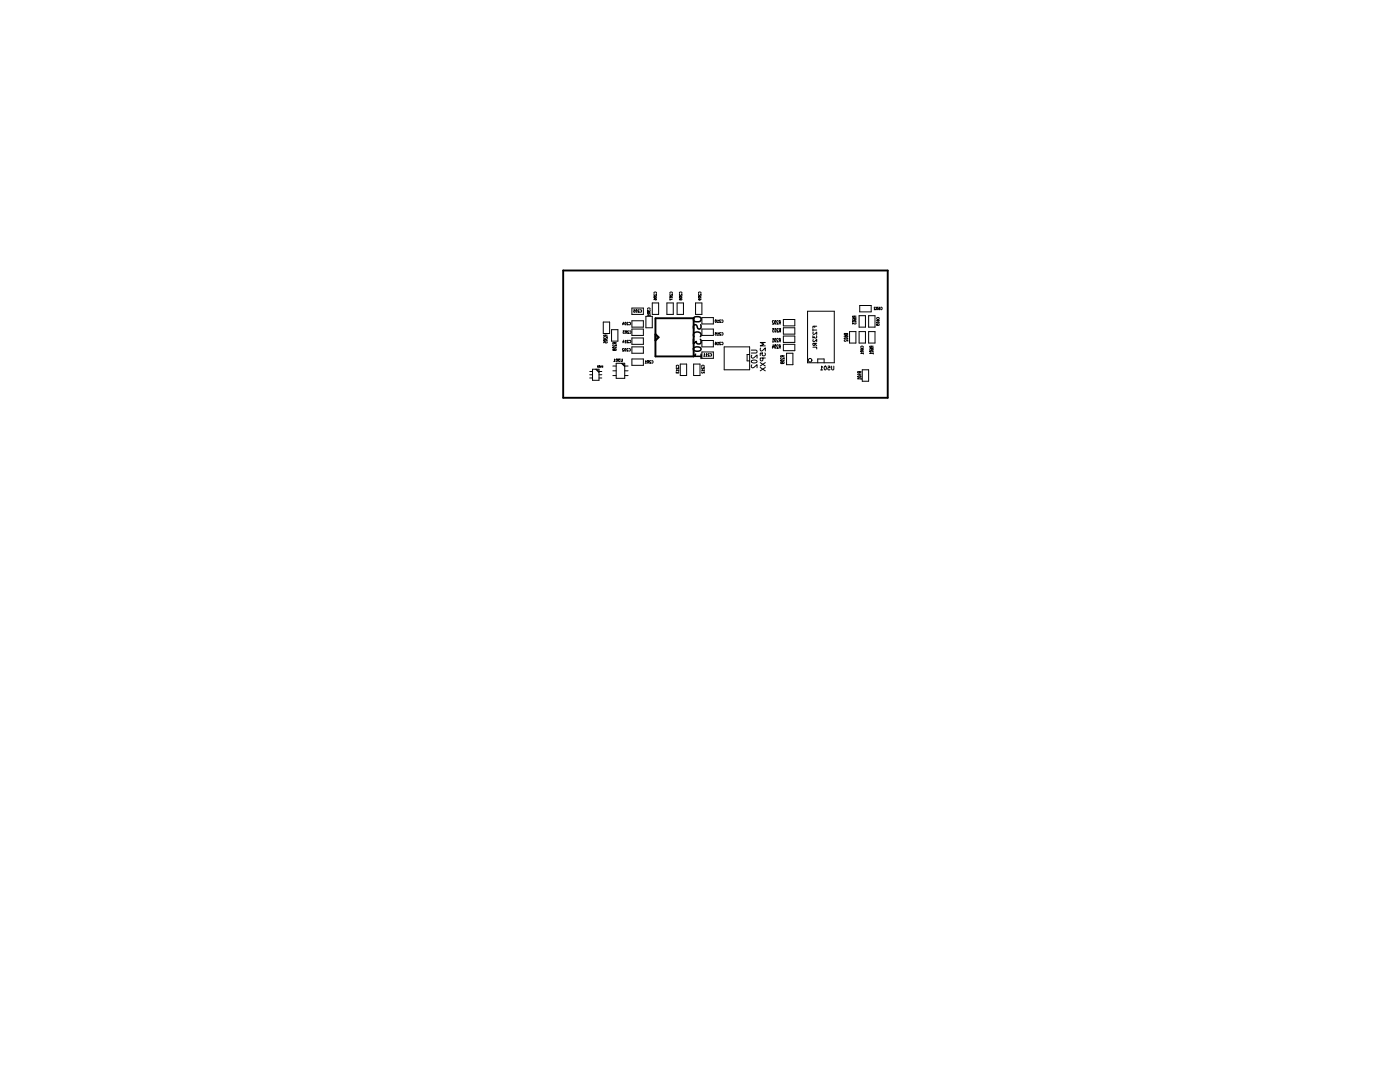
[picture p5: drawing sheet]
<svg xmlns="http://www.w3.org/2000/svg" width="279mm" height="216mm" viewBox="0 0 279 216" stroke-linecap="round" stroke-linejoin="round" font-family="sans-serif">
<path d="M112.4 54h64.8v25.4h-64.8zM130.8 66.7l.6 .6-.6 .6M130.8 63.5h7.6v7.6h-7.6z" fill="none" stroke="#000" stroke-width=".38"/>
<g fill="none" stroke="#000" stroke-width=".2">
<path d="M130.5 59.2h.3l.2 .1-.3 .1zM130.6 58.5h-.1a.22 .22 0 0 1 .3-.2 .22 .22 0 0 1 .2 .2M130.6 58.7l-.1 .2 .2 .1 .3-.3v.3M130.8 59.6l-.1 .2h.3l-.1-.2h-.3l-.1 .2M133.7 59.6v.3l.5-.2M133.7 59.2h.3l.2 .1-.3 .1zM133.7 58.5a.22 .22 0 0 1 .2-.2 .22 .22 0 0 1 .2 .2M133.7 58.7v.2l.1 .1 .4-.3v.3M135.6 59.2h.3l.2 .1-.3 .1zM135.6 58.5a.22 .22 0 0 1 .2-.2 .22 .22 0 0 1 .2 .2M135.6 58.7v.2l.1 .1 .4-.3v.3M135.8 59.7l-.1-.1-.1 .2h.2l.1-.2 .2 .1-.1 .2-.2-.1"/>
<path d="M139.4 59.2h.3l.2 .1-.3 .1zM139.4 58.5a.22 .22 0 0 1 .3-.2 .22 .22 0 0 1 .2 .2M139.4 58.7v.2l.1 .1 .4-.3v.3M139.9 59.6l-.2 .3-.3-.1v-.2h.3l-.1 .3M117.7 74.8h.5M117.7 75.4h.5M117.7 74.1h.5M118.2 73.7h1.3v2.2h-1.3zM118.9 73.7l.6 .6M119 73.7l.5 .5M119.4 73h-.1v.3h.1M119.5 74.8h.6"/>
<path d="M119.5 75.4h.6M119.5 74.1h.6M119.6 73l.1 .1-.1 .2zM119.9 73.1v.2M119.9 73l.1 .2h-.2M120.1 73l.1 .3 .1-.3M120.4 64.3h1.3v2.2h-1.3zM120.5 67.8l.4-.1 .3 .2-.4 .1zM120.5 67.3v.2l.2 .1 .5-.3v.3M120.9 66.9l-.1 .2-.3-.1v-.1h.7M120.9 67l.3 .1M121.1 68.2v.2h-.3v-.2h-.3v.2"/>
<path d="M122 65.8h1.3v2.3h-1.3zM122.3 74.9h.7M122.3 74h.7M122.3 73h.7M122.3 69.3l.4-.1 .3 .2-.4 .1zM122.4 68.8l-.1 .2 .2 .1 .5-.3v.3M122.5 72.1h.3M122.6 69.8l-.2-.1-.1 .1 .2 .1 .2-.2 .3 .1-.1 .1-.3-.1M122.7 68.4l-.1 .2-.3-.1v-.1h.7M122.7 68.5l.3 .1M122.8 71.8l-.2-.2v.5M123 72.5h1.7v3h-1.7z"/>
<path d="M123 71.7h.2l-.1 .4-.1-.1zM123.8 71.6h-.4l.2 .2-.1 .1v.2h.3M123.9 71.6l.1 .5 .2-.1v-.4M124 72.5l.7 .6M124.2 72.5l.5 .5M124.3 64.5v.3M124.3 68.1v.3M124.4 64.3l.1 .4h-.3M124.5 67.9l.1 .3h-.3M124.5 69.6l-.2-.1-.1 .2 .3 .4h-.3M124.6 66h-.2l.1 .2-.1 .3h.2M124.7 74.9h.6"/>
<path d="M124.7 74h.6M124.7 73h.6M124.7 69.6l.2 .1-.1 .4-.1-.2zM124.7 68.4h.3M124.7 64.3l.2 .2-.1 .3-.1-.2zM124.9 66l.1 .2-.1 .3-.1-.2zM125 68l-.1-.1v.5M125.4 69.6l-.2-.1-.1 .2 .3 .4h-.3M125.4 64.4l-.2-.1-.1 .2 .3 .3h-.3M125.4 67.9h-.1l-.1 .1 .3 .4h-.3M125.5 66.1l-.2-.1-.1 .2 .3 .3h-.3M125.5 69.6a.22 .22 0 0 1 .3 .2 .22 .22 0 0 1-.3 .2"/>
<path d="M125.6 64.4v-.1a.22 .22 0 0 1 .2 .3 .22 .22 0 0 1-.2 .2M125.6 67.9a.22 .22 0 0 1 .3 .3 .22 .22 0 0 1-.3 .2M125.7 66.1v-.1a.22 .22 0 0 1 .2 .3 .22 .22 0 0 1-.2 .2M126.1 67.4h2.3v1.3h-2.3zM126.1 69.2h2.3v1.3h-2.3zM126.1 64h2.3v1.3h-2.3zM126.1 71.6h2.3v1.3h-2.3zM126.1 61.5h2.3v1.2h-2.3zM126.1 65.7h2.3v1.2h-2.3zM126.5 61.8h.2v.2h-.2v.3h.2M127 61.8l.2 .2-.2 .3-.1-.2zM127.6 61.8h-.2l-.1 .1 .3 .4h-.3"/>
<path d="M127.8 61.8a.22 .22 0 0 1 .3 .3 .22 .22 0 0 1-.3 .2M128.7 72.5h.3M128.9 63.1h1.3v2.3h-1.3zM129 72.1l-.1-.1v.5M129.2 61.9v.3l.2-.2 .3 .1v-.2M129.2 72l.2 .2-.1 .3-.1-.2zM129.3 62.4l.3-.1 .1 .2-.3 .1zM129.3 61.7a.22 .22 0 0 1 .2-.3 .22 .22 0 0 1 .2 .3M129.4 62.8l-.2 .1h.5M129.7 62.8v.2M129.9 72h-.2l-.1 .1 .3 .4h-.3M130 72h.1a.22 .22 0 0 1 .2 .2 .22 .22 0 0 1-.3 .2"/>
<path d="M130.2 60.5h1.2v2.2h-1.2zM133.1 60.5h1.3v2.2h-1.3zM135 74.2v.3l.1-.2 .3 .1v-.2M135 73.2v-.1a.22 .22 0 0 1 .2-.2 .22 .22 0 0 1 .2 .3M135 73.3v.2l.1 .1 .4-.3v.3M135.1 73.8l-.1 .1h.5M135.1 60.5h1.3v2.2h-1.3zM135.5 73.8v.2M135.8 72.6h1.2v2.3h-1.2zM138.4 72.6h1.3v2.3h-1.3zM138.8 60.5h1.3v2.2h-1.3zM140.1 73.2v-.1a.22 .22 0 0 1 .2-.2 .22 .22 0 0 1 .2 .3"/>
<path d="M140.1 73.3l-.1 .2 .2 .1 .3-.3v.3M140.1 74.2l-.1 .2 .2 .1 .3-.3v.3M140.1 67.9h2.3v1.3h-2.3zM140.1 65.7h2.3v1.2h-2.3zM140.1 63.4h2.3v1.2h-2.3zM140.1 70.2h2.3v1.3h-2.3zM140.2 73.8l-.2 .1h.5M140.4 71.1h.3M140.5 73.8v.2M140.7 70.7l-.1-.1v.5M140.9 71.1h.2M141.1 70.7l-.1-.1v.5"/>
<path d="M141.6 70.6h-.2l-.1 .1 .3 .4h-.3M141.7 70.6h.1a.23 .23 0 0 1 .2 .2 .23 .23 0 0 1-.3 .2M142.7 66.4h.3v.2h-.2l-.1 .2h.3M142.8 68.3l.2 .1v.3h-.3l.1-.2 .2 .1M142.8 63.9l.2 .1-.1 .3-.2-.2zM143.1 64.3h.3M143.1 66.9h.3M143.1 68.8h.3M143.4 64l-.1-.2v.5M143.4 66.5l-.1-.1v.5M143.4 68.4l-.1-.1v.5M143.8 63.9l-.1-.1-.1 .2 .3 .3h-.3"/>
<path d="M143.8 66.4h-.1l-.1 .1 .3 .4h-.3M143.8 68.3h-.1l-.1 .1 .3 .4h-.3M144 63.9a.22 .22 0 0 1 .3 .2 .22 .22 0 0 1-.3 .2M144 66.4a.22 .22 0 0 1 .3 .2 .22 .22 0 0 1-.3 .2M144 68.3a.22 .22 0 0 1 .3 .2 .22 .22 0 0 1-.3 .2M144.5 69.2h5.1v4.6h-5.1zM149.6 70.7h-.5v1.3h.5M149.9 69.9h1l.2 .2-.2 .3h-1M150 72a.71 .71 0 0 1 1.1 .2 .69 .69 0 0 1-1.2-.1zM150.1 70.9l-.2 .4 .4 .2 .8-.7v.7M150.1 72.8l-.2 .4 .4 .2 .8-.6v.6M151.7 72.4l1 .6"/>
<path d="M151.7 73.3l1 .7M151.8 69.5l-.1 .3 .3 .2 .7-.6v.6M152.3 71.4l-.1 .5-.4 .1-.1-.6h1M152.6 70.4v.6l-.4-.1v-.5l-.5 .1v.5M152.7 68.3h-1l.7 .4-.7 .3h1M152.7 72.4l-1 .6M152.7 73.3l-1 .7M154.1 68.2h.3M154.2 69v.5M154.3 68.8l.1 .5h-.3M154.4 67.7l-.1-.2v.7M154.4 64h-.2l-.1 .2 .3 .5h-.3"/>
<path d="M154.5 65.6h-.3l.2 .2-.2 .1v.3h.3M154.6 68.8l.2 .3-.1 .4-.1-.3zM154.6 67.6l.2 .2-.1 .4-.1-.2zM154.6 64l.2 .2-.1 .5-.1-.3zM154.7 65.6l.2 .2-.1 .5-.2-.3zM155.3 68.9l-.2-.1-.1 .2 .3 .5h-.3M155.3 67.6l-.2-.1-.1 .2 .3 .5h-.3M155.3 64h-.2l-.1 .2 .3 .5h-.3M155.3 65.6h-.1l-.1 .2 .3 .5h-.3M155.6 69.2l-.2 .3M155.6 67.9l-.2 .3M155.6 64.3l-.2 .4"/>
<path d="M155.7 65.9l-.2 .4M155.7 69.2l-.2-.1v-.3h.2v.7M155.7 67.9l-.2-.1v-.3h.2v.7M155.7 64.3h-.2v-.3h.2v.7M155.8 65.9h-.3l.1-.3h.2v.7M155.8 71.9h.4l.3 .1-.4 .1zM155.9 71.4l-.1 .2 .2 .1 .5-.3v.3M156.2 71l-.1 .2h-.3v-.2h.7M156.2 71.1l.3 .1M156.3 68.7h2.3v1.3h-2.3zM156.3 63.8h2.3v1.2h-2.3zM156.3 65.4h2.3v1.3h-2.3z"/>
<path d="M156.3 67.1h2.3v1.2h-2.3zM156.5 72.3l-.3 .3-.3-.1-.1-.1 .4-.1v.2l-.1 .1M157 70.5h1.2v2.3h-1.2zM161.2 62.1h5.3v10.3h-5.3zM162.2 67v.5l.3-.3 .1 .2h.3v-.4M162.2 69.3h.8v.3M162.2 65.6v.5M162.2 65.9h.8M162.3 66.3l-.1 .3 .3 .1 .5-.4v.4M162.3 67.7l-.1 .3 .3 .2 .5-.5v.5M162.6 65.1v.2M162.6 68.5v.4h-.3l-.1-.4h.8"/>
<path d="M162.6 68.7l.4 .2M163 65.1h-.8v.4M163.2 72.4v-.8h1.3v.8M163.8 73.8h.4M164.2 73.3l-.2-.2v.7M164.6 73.1h.1a.35 .35 0 0 1 .2 .4 .35 .35 0 0 1-.3 .2zM165.2 73.1h.4v.3h-.3l-.1 .3h.4M166 73.1v.6l.1 .1 .3-.1v-.6M168.5 67.5l.4-.1 .3 .2-.4 .1zM168.6 67.8l-.1 .2 .2 .1 .5-.3v.3M168.9 66.5l-.1 .3-.3-.1v-.2h.7M168.9 66.6l.3 .2"/>
<path d="M168.9 67l-.1 .1v.1l.4-.1-.1-.1h-.3l-.3 .2M169.5 66.2h1.3v2.3h-1.3zM170.1 64.4v.3l.3-.2 .1 .1h.3v-.2M170.2 64h.4l.2 .1-.4 .1zM170.5 63.1l-.1 .2h-.3v-.2h.7M170.5 63.2l.3 .1M170.5 63.5l-.1 .1 .1 .2 .3-.1v-.2h-.4l-.3 .2M171.1 74.7l.5-.1v.3M171.2 75.1l.4-.1 .3 .2-.5 .1zM171.4 75.5l-.2 .1h.7M171.4 74.8h.5M171.5 66.2h1.2v2.3h-1.2z"/>
<path d="M171.5 63h1.2v2.3h-1.2zM171.5 74.2v.2l-.3-.1v-.1h.7M171.5 74.3l.4 .1M171.6 61h2.3v1.2h-2.3zM171.8 70l.3-.1 .2 .2-.3 .1zM171.8 69.3a.22 .22 0 0 1 .2-.2 .22 .22 0 0 1 .2 .2M171.9 75.5v.2M171.9 70.4l-.1 .1h.5M172.1 69.5l-.1 .2 .2 .1v-.3h-.3l-.1 .2M172.1 73.8h1.3v2.3h-1.3zM172.3 70.4v.2M173.4 63h1.2v2.3h-1.2z"/>
<path d="M173.4 66.2h1.2v2.3h-1.2zM173.6 70l.4-.1 .3 .2-.5 .1zM173.8 70.4l-.2 .1h.7M173.9 69.1v.2h-.3v-.2h.7M173.9 69.2l.4 .1M174 69.5l-.2 .1 .1 .2 .4-.1-.1-.2h-.3l-.3 .2M174.3 70.4v.2M174.7 61.3h-.1l-.1 .1 .2 .4h-.2M175 64.6v.3l.2-.1 .2 .1v-.3M175 61.3l.2 .2-.1 .3-.2-.2zM175 64.3l.3-.1 .2 .2-.3 .1zM175 63.6a.22 .22 0 0 1 .2-.3 .22 .22 0 0 1 .2 .3"/>
<path d="M175.2 63.8v.2h.2v-.2h-.3l-.1 .2M175.4 61.3l.2 .1v.3l-.2 .1v-.3l.2 .1M175.8 61.3a.22 .22 0 0 1 .3 .2 .22 .22 0 0 1-.3 .3"/>
<circle cx="161.7" cy="71.9" r=".36"/>
</g>
<path d="M138.4 67.7v.9l.6-.5 .1 .5h.7l.1-.3-.1-.6M138.5 63.4a.97 .97 0 0 1 1.4 .2 .51 .51 0 0 1-.5 .6h-.5a.51 .51 0 0 1-.5-.3 .51 .51 0 0 1 .1-.5zM138.5 67.2a.61 .61 0 0 1 0-.8 .61 .61 0 0 1 .8-.2 .57 .57 0 0 1 .5 .3 .57 .57 0 0 1 0 .7M138.5 69.4a.82 .82 0 0 1 1.4 .3 .86 .86 0 0 1-1.5-.1zM138.8 70.7l-.4 .4h1.5M139.8 64.8l.1 .6-.1 .2h-.5l-.3-.7-.3-.1-.3 .3 .1 .6M139.9 70.7v.8" fill="none" stroke="#000" stroke-width=".3"/>
</svg>
